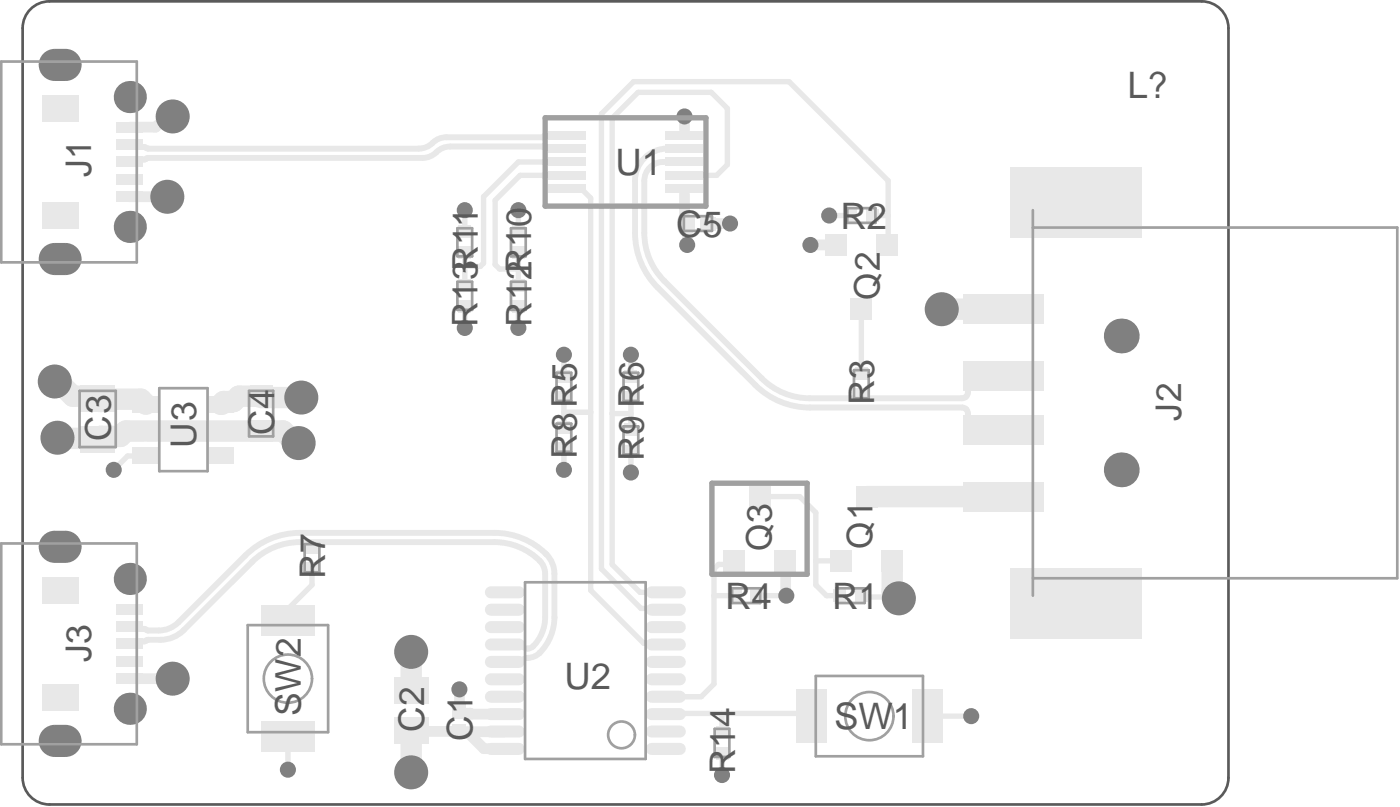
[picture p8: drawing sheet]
<svg xmlns="http://www.w3.org/2000/svg" width="174mm" height="100mm" viewBox="0 0 174 100" stroke-linecap="round" stroke-linejoin="round" font-family="sans-serif">
<defs><g id="words">
<g font-size="4.5" fill="#5a5a5a">
<text x="140.1" y="12.1">L?</text>
<text x="76.5" y="21.7">U1</text>
<text x="84" y="29.4">C5</text>
<text x="104.4" y="28.4">R2</text>
<text x="90.1" y="75.6">R4</text>
<text x="103.4" y="75.6">R1</text>
<text x="70.1" y="85.5">U2</text>
<text x="103.6" y="90.5">SW1</text>
</g>
<g font-size="4.4" fill="#5a5a5a">
<text x="11.3" y="22" transform="rotate(-90 11.3 22)">J1</text>
<text x="59.3" y="40.6" transform="rotate(-90 59.3 40.6)">R13R11</text>
<text x="66" y="40.6" transform="rotate(-90 66 40.6)">R12R10</text>
<text x="109.3" y="37.2" transform="rotate(-90 109.3 37.2)">Q2</text>
<text x="24.4" y="52.3" transform="rotate(-90 24.4 52.3)">3</text>
<text x="71.6" y="50.6" transform="rotate(-90 71.6 50.6)">R5</text>
<text x="108.6" y="50.3" transform="rotate(-90 108.6 50.3)">R3</text>
<text x="146.7" y="52.2" transform="rotate(-90 146.7 52.2)">J2</text>
<text x="13.8" y="54.7" transform="rotate(-90 13.8 54.7)">C3</text>
<text x="24.4" y="55.6" transform="rotate(-90 24.4 55.6)">U</text>
<text x="34.1" y="54" transform="rotate(-90 34.1 54)">C4</text>
<text x="71.7" y="57" transform="rotate(-90 71.7 57)">R8</text>
<text x="80" y="57.3" transform="rotate(-90 80 57.3)">R9 R6</text>
<text x="40.4" y="71.9" transform="rotate(-90 40.4 71.9)">R7</text>
<text x="95.9" y="68.5" transform="rotate(-90 95.9 68.5)">Q3</text>
<text x="108.4" y="68.1" transform="rotate(-90 108.4 68.1)">Q1</text>
<text x="11.3" y="82.2" transform="rotate(-90 11.3 82.2)">J3</text>
<text x="37.4" y="88.9" transform="rotate(-90 37.4 88.9)">SW2</text>
<text x="52.7" y="90.9" transform="rotate(-90 52.7 90.9)">C2</text>
<text x="58.7" y="91.9" transform="rotate(-90 58.7 91.9)">C1</text>
<text x="91.3" y="96.1" transform="rotate(-90 91.3 96.1)">R14</text>
</g>
</g></defs>
<path d="M3.8 1.1a3.3 3.3 0 0 1 2.3-.9h143.2a3.3 3.3 0 0 1 3.3 3.3v93.1a3.3 3.3 0 0 1-3.3 3.3h-143.2a3.3 3.3 0 0 1-3.3-3.3v-93.1a3.3 3.3 0 0 1 1-2.4z" fill="none" stroke="#5a5a5a" stroke-width=".33"/>
<path d="M78.7 10.1l-4 4M98 10.1l12.3 12.3M73.4 24.6v26.6h-3.3M70.1 49.4v3.6M76 51.4h2.4M76 70.1l3.5 3.4M80 79.9h2.5M82.5 75.5l.2 .2" fill="none" stroke="#e8e8e8" stroke-width=".67"/>
<circle cx="76" cy="51.4" r=".33" fill="#e8e8e8"/>
<path d="M76 14.7v36.7M78.7 10.1h19.3M88.4 11.5l2 2v6.9l-1.4 1.4h-4M64.4 33.4v2M70.4 23.4l.2 .2M79.6 75.5h2.9M82.5 79.9l.2 .1" fill="none" stroke="#e8e8e8" stroke-width=".67"/>
<path d="M85 24.1v3.4M85.3 27.8h.1M88 27.8h2.7" fill="none" stroke="#e8e8e8" stroke-width="1.3"/>
<circle cx="57.7" cy="40.7" r=".33" fill="#e8e8e8"/>
<path d="M57.7 33.1h2M57.7 26.1v2.7M61.5 32.8l.6 .6h2.3M64.4 38.1v2.6M70.1 44v2.7M73.4 51.2v22.1M88.7 74h2.7M82.7 86.5h4.4M100.4 88.6l.4 .3" fill="none" stroke="#e8e8e8" stroke-width=".67"/>
<path d="M97.6 73.9l.1 .1" fill="none" stroke="#e8e8e8" stroke-width="1.3"/>
<circle cx="57.7" cy="26.1" r=".33" fill="#e8e8e8"/>
<path d="M57.7 31.4v4M60.1 32.7l-.4 .4M64.4 20.1l-4.3 4.3M70.6 23.6h1.8M78.4 44v2.7" fill="none" stroke="#e8e8e8" stroke-width=".67"/>
<path d="M67.7 16.9h2.4" fill="none" stroke="#e8e8e8" stroke-width=".73"/>
<path d="M117 38.4h7.6" fill="none" stroke="#e8e8e8" stroke-width="2.7"/>
<circle cx="103.8" cy="30.4" r=".67" fill="#e8e8e8"/>
<g fill="none" stroke="#e8e8e8" stroke-width=".67">
<path d="M74.7 14.1v56.5l4.9 4.9M88.4 11.5h-9.1l-3.3 3.2M57.7 38.1v2.6M60.1 24.4v8.3M64.4 26.1v2.7M64.4 31.4v2M70.4 21.8h-5.8l-3.1 3.1M72.4 23.6l1 1M103 26.8h2.7M107 38.4v8M108.3 26.8h2M110.3 22.4v7.8l-.1 .2"/>
<path d="M70.1 55.7v2.6M76 51.4v18.7M78.4 49.4v3.9M78.4 56v2.7M38.8 70.6v2M73.4 73.3l6.6 6.6M79.5 73.5h3.2M91.2 69.6l-.5 .5h-1.4l-.6 .5v14.3l-1.6 1.6M94 74h3.7M94.4 61.7h4.9l2 1.9v9l1.4 1.4h1.6M101.3 69.6h3.2M107 74l.2 .1h4.3l.2 .2"/>
<path d="M100.4 88.6h-17.6l-.1 .1"/>
</g>
<path d="M85 14.5v1.6M85 27.5l.3 .3M85.4 30.4h.1M85.4 27.8h.1M100.7 30.4h3.1M97.5 69.6l.1 .1v4.2M51.1 90.8h5.9l.1 .1M57.1 88.3l.2 .2h1.1M57.1 85.6v2.7M58.5 88.7h4.2M62.7 92.9v.1M62.7 90.8h.1" fill="none" stroke="#e8e8e8" stroke-width="1.3"/>
<path d="M67.7 18.3h2.4M82.9 18.4h2.1M80 22.4v6.5M81.7 35.7l12.1 12.1M82.4 20.1h2.6M123.3 53.3h1.3M18.4 79.4h1.5" fill="none" stroke="#e8e8e8" stroke-width=".73"/>
<path d="M6.8 47.4h.4l1.9 1.8h2.7l.7 .7M12.5 54.2l-.4 .3-.1-.1h-4.8l-.1-.1M17.5 49.6l.6 .6M18.5 53.5h16.7l1.5 1.5h.4M29.7 49.2l-.7 .7h-1.2M107.7 61.7h16.9M110.8 69.6v3.9l.7 .6" fill="none" stroke="#e8e8e8" stroke-width="2.7"/>
<circle cx="27.4" cy="50.2" r="1.33" fill="#e8e8e8"/>
<path d="M61.5 24.9v7.9M64.4 20.1h6M18.1 56.5l-.1 .1h-2.1l-1.8 1.7M38.8 72.6l-3 3v1.4M35.8 91.5v4.1M89.7 88.6v2.3M89.7 93.6v2.6M115.2 88.9h5.5" fill="none" stroke="#e8e8e8" stroke-width=".67"/>
<path d="M21.5 14.5h-.8l-1.4 1.3h-3.2M16.1 24.4h4.7M85.4 27.8v2.6M16.1 84.3h5.4M51.1 90.7v.1M57.1 88.3h.1M58.4 88.5l.1 .2M62.7 90.8l-5.6 .1h1l2 2h2.6" fill="none" stroke="#e8e8e8" stroke-width="1.3"/>
<path d="M12.1 49.5l5.4 .1M18 53.5h-2.4l-.6 .7h-2.5M27.8 49.9l-.4 .3M29.7 49.2h2.7M32.4 49.4h5M51.1 80.9v4.9M51.1 90.7v5.2" fill="none" stroke="#e8e8e8" stroke-width="2.7"/>
<g fill="none" stroke="#e8e8e8" stroke-width=".73">
<path d="M18.2 19.7l-.2 .1a3.6 3.6 0 0 0-1.7 .1l-.2 .2M67.7 18.3l-.3-.1h-11.5a2.73 2.73 0 0 0-2 .9 2.42 2.42 0 0 1-1.4 .5h-34.1l-.2 .1M67.7 16.9l-.3 .1h-12a2.73 2.73 0 0 0-2 1 2.43 2.43 0 0 1-1.4 .5h-33.6l-.4-.2a3.6 3.6 0 0 1-1.7-.2l-.2-.2M70.1 18.3l.3 .1M70.4 16.8l-.3 .1M82.9 18.4a4 4 0 0 0-4 4v6.5a9.6 9.6 0 0 0 2.8 6.8M80 28.9a8.4 8.4 0 0 0 2.5 6l12.1 12.1a8.5 8.5 0 0 0 6 2.4h18.9a.8 .8 0 0 0 .8-.9 3.1 3.1 0 0 1 3-1.8h1.3M82.4 20.1a2.33 2.33 0 0 0-2.4 2.3M93.8 47.8a9.6 9.6 0 0 0 6.8 2.8h18.9a.8 .8 0 0 1 .8 1 3.1 3.1 0 0 0 3 1.7M16.1 77.8a1.89 1.89 0 0 0 1.8 .3l.5 .2a5.1 5.1 0 0 0 3-.5l.8-.5 8.3-8.3a9.6 9.6 0 0 1 6.8-2.8h24.1a8.9 8.9 0 0 1 6.8 3 3.4 3.4 0 0 1 .7 2v5.4a5.7 5.7 0 0 1-2.5 4.9l-.8 .2M18.4 79.4l-.4 .2a3.6 3.6 0 0 0-1.7 .2l-.2 .1M19.9 79.4a4.1 4.1 0 0 0 2.9-1.2l8.5-8.4a8.5 8.5 0 0 1 6-2.5h24.1a7.5 7.5 0 0 1 6.1 2.9l.2 1v5.4a5 5 0 0 1-1.7 3.8 1 1 0 0 1-1.2-.3l-.5-.1h-1.6"/>
<path d="M65.5 81.7l-.4 .1-.5 .3-1.9 .1M65.5 81.7h.1"/>
</g>
<g fill="#808080">
<path d="M5.4 30.7l.4-.3 .5-.2h.5v2h-2l.1-.6 .2-.4z"/>
<path d="M4.8 32.2h2v2a2 2 0 0 1-2-2z"/>
<path d="M8.1 32.2h2a2 2 0 0 1-2 2z"/>
<path d="M8.1 30.2a2 2 0 0 1 2 2h-2z"/>
<path d="M5.4 66.5l.4-.3 .5-.2 .5-.1v2h-2l.1-.5 .2-.5z"/>
<path d="M4.8 67.9h2v2a2 2 0 0 1-2-2z"/>
<path d="M8.1 67.9h2a2 2 0 0 1-2 2z"/>
<path d="M8.1 65.9a2 2 0 0 1 2 2h-2z"/>
<path d="M5.4 6.7l.4-.4 .5-.2h.5v2h-2l.1-.6 .2-.4z"/>
<path d="M4.8 8.1h2v2a2 2 0 0 1-2-2z"/>
<path d="M8.1 8.1h2a2 2 0 0 1-2 2z"/>
<path d="M8.1 6.1a2 2 0 0 1 2 2h-2z"/>
<path d="M5.4 90.6l.4-.3 .5-.2 .5-.1v2h-2l.1-.5 .2-.5z"/>
<path d="M4.8 92h2v2a2 2 0 0 1-2-2z"/>
<path d="M8.1 92h2a2 2 0 0 1-2 2z"/>
<path d="M8.1 90a2 2 0 0 1 2 2h-2z"/>
<circle cx="85.4" cy="30.4" r="1"/>
<circle cx="21.5" cy="14.5" r="2.11"/>
<circle cx="120.7" cy="88.9" r="1"/>
<circle cx="35.8" cy="95.6" r="1"/>
<circle cx="51.1" cy="80.9" r="2.11"/>
<circle cx="51.1" cy="95.9" r="2.11"/>
<circle cx="21.5" cy="84.3" r="2.11"/>
<circle cx="7.5" cy="86.6" r="1"/>
<circle cx="7.5" cy="73.3" r="1"/>
<circle cx="7.5" cy="26.8" r="1"/>
<circle cx="7.5" cy="13.5" r="1"/>
<circle cx="133.6" cy="74.9" r="2.11"/>
<circle cx="133.6" cy="25.1" r="2.11"/>
<circle cx="20.8" cy="24.4" r="2.11"/>
<circle cx="89.7" cy="96.2" r="1"/>
<circle cx="57.1" cy="85.6" r="1"/>
<circle cx="14.1" cy="58.3" r="1"/>
<circle cx="37.1" cy="55" r="2.11"/>
<circle cx="37.4" cy="49.4" r="2.11"/>
<circle cx="6.8" cy="47.4" r="2.11"/>
<circle cx="7.1" cy="54.3" r="2.11"/>
<circle cx="111.7" cy="74.3" r="2.11"/>
<circle cx="97.7" cy="74" r="1"/>
<circle cx="117" cy="38.4" r="2.11"/>
<circle cx="103" cy="26.8" r="1"/>
<circle cx="100.7" cy="30.4" r="1"/>
<circle cx="85" cy="14.5" r="1"/>
<circle cx="90.7" cy="27.8" r="1"/>
<circle cx="78.4" cy="58.7" r="1"/>
<circle cx="70.1" cy="58.3" r="1"/>
<circle cx="78.4" cy="44" r="1"/>
<circle cx="70.1" cy="44" r="1"/>
<circle cx="64.4" cy="40.7" r="1"/>
<circle cx="64.4" cy="26.1" r="1"/>
<circle cx="57.7" cy="26.1" r="1"/>
<circle cx="57.7" cy="40.7" r="1"/>
<circle cx="139.3" cy="58.3" r="2.16"/>
<circle cx="139.3" cy="41.7" r="2.16"/>
<circle cx="16.1" cy="28.2" r="2"/>
<circle cx="16.1" cy="88" r="2"/>
<circle cx="16.1" cy="71.9" r="2"/>
<circle cx="16.1" cy="12" r="2"/>
</g>
<g fill="#808080">
<path d="M4.8 32.2l2-2h1.3l2 2-2 2h-1.3z" fill-rule="evenodd"/>
<path d="M4.8 67.9l2-2h1.3l2 2-2 2h-1.3z" fill-rule="evenodd"/>
<path d="M4.8 8.1l2-2h1.3l2 2-2 2h-1.3z" fill-rule="evenodd"/>
<path d="M4.8 92l2-2h1.3l2 2-2 2h-1.3z" fill-rule="evenodd"/>
</g>
<g fill="#e8e8e8">
<path d="M106.3 60.3h2.7v2.7h-2.7z" fill-rule="evenodd"/>
<path d="M109.5 68.3h2.7v2.7h-2.7z" fill-rule="evenodd"/>
<path d="M103.2 68.3h2.6v2.7h-2.6z" fill-rule="evenodd"/>
<path d="M105.7 37.1h2.6v2.6h-2.6z" fill-rule="evenodd"/>
<path d="M102.5 29.1h2.7v2.6h-2.7z" fill-rule="evenodd"/>
<path d="M108.8 29.1h2.7v2.6h-2.7z" fill-rule="evenodd"/>
<path d="M103.6 73.2h1.5v1.5h-1.5z" fill-rule="evenodd"/>
<path d="M106.3 73.2h1.5v1.5h-1.5z" fill-rule="evenodd"/>
<path d="M107.6 26h1.5v1.5h-1.5z" fill-rule="evenodd"/>
<path d="M104.9 26h1.5v1.5h-1.5z" fill-rule="evenodd"/>
<path d="M5.2 71.6h4.5v3.3h-4.5z" fill-rule="evenodd"/>
<path d="M5.2 84.9h4.5v3.3h-4.5z" fill-rule="evenodd"/>
<path d="M14.5 74.9h3.3v1.4h-3.3z" fill-rule="evenodd"/>
<path d="M14.5 77.1h3.3v1.3h-3.3z" fill-rule="evenodd"/>
<path d="M14.5 79.3h3.3v1.3h-3.3z" fill-rule="evenodd"/>
<path d="M14.5 81.4h3.3v1.4h-3.3z" fill-rule="evenodd"/>
<path d="M14.5 83.6h3.3v1.3h-3.3z" fill-rule="evenodd"/>
<path d="M5.2 11.8h4.5v3.3h-4.5z" fill-rule="evenodd"/>
<path d="M5.2 25.1h4.5v3.3h-4.5z" fill-rule="evenodd"/>
<path d="M14.5 15.1h3.3v1.4h-3.3z" fill-rule="evenodd"/>
<path d="M14.5 17.3h3.3v1.3h-3.3z" fill-rule="evenodd"/>
<path d="M14.5 19.4h3.3v1.4h-3.3z" fill-rule="evenodd"/>
<path d="M14.5 21.6h3.3v1.3h-3.3z" fill-rule="evenodd"/>
<path d="M14.5 23.8h3.3v1.3h-3.3z" fill-rule="evenodd"/>
<path d="M113.3 85.6h3.9v6.6h-3.9z" fill-rule="evenodd"/>
<path d="M98.8 85.6h3.9v6.6h-3.9z" fill-rule="evenodd"/>
<path d="M68.1 22.9h4.6v1h-4.6z" fill-rule="evenodd"/>
<path d="M68.1 21.3h4.6v1h-4.6z" fill-rule="evenodd"/>
<path d="M68.1 19.6h4.6v1h-4.6z" fill-rule="evenodd"/>
<path d="M68.1 17.9h4.6v1h-4.6z" fill-rule="evenodd"/>
<path d="M68.1 16.3h4.6v1h-4.6z" fill-rule="evenodd"/>
<path d="M82.7 16.3h4.7v1h-4.7z" fill-rule="evenodd"/>
<path d="M82.7 17.9h4.7v1h-4.7z" fill-rule="evenodd"/>
<path d="M82.7 19.6h4.7v1h-4.7z" fill-rule="evenodd"/>
<path d="M82.7 21.3h4.7v1h-4.7z" fill-rule="evenodd"/>
<path d="M82.7 22.9h4.7v1h-4.7z" fill-rule="evenodd"/>
<path d="M56.2 87.3h1.7v1.9h-1.7z" fill-rule="evenodd"/>
<path d="M48.9 89.1h4.3v3.3h-4.3z" fill-rule="evenodd"/>
<path d="M48.9 84.1h4.3v3.3h-4.3z" fill-rule="evenodd"/>
<path d="M10 47.9h4.3v3.3h-4.3z" fill-rule="evenodd"/>
<path d="M10 52.8h4.3v3.4h-4.3z" fill-rule="evenodd"/>
<path d="M31 52.2h2.9v2.6h-2.9z" fill-rule="evenodd"/>
<path d="M31 47.9h2.9v2.6h-2.9z" fill-rule="evenodd"/>
<path d="M119.7 36.5h9.9v3.8h-9.9z" fill-rule="evenodd"/>
<path d="M119.7 44.8h9.9v3.8h-9.9z" fill-rule="evenodd"/>
<path d="M119.7 51.5h9.9v3.7h-9.9z" fill-rule="evenodd"/>
<path d="M119.7 59.8h9.9v3.7h-9.9z" fill-rule="evenodd"/>
<path d="M125.5 20.7h16.3v8.8h-16.3z" fill-rule="evenodd"/>
<path d="M125.5 70.5h16.3v8.9h-16.3z" fill-rule="evenodd"/>
<path d="M87.1 26.9h1.8v1.7h-1.8z" fill-rule="evenodd"/>
<path d="M56.2 89.9h1.7v1.9h-1.7z" fill-rule="evenodd"/>
<path d="M84.5 26.9h1.8v1.7h-1.8z" fill-rule="evenodd"/>
<path d="M89.9 68.3h2.6v2.7h-2.6z" fill-rule="evenodd"/>
<path d="M96.2 68.3h2.6v2.7h-2.6z" fill-rule="evenodd"/>
<path d="M93 60.3h2.7v2.7h-2.7z" fill-rule="evenodd"/>
<path d="M106.3 45.6h1.5v1.5h-1.5z" fill-rule="evenodd"/>
<path d="M106.3 48.3h1.5v1.5h-1.5z" fill-rule="evenodd"/>
<path d="M90.6 73.2h1.5v1.5h-1.5z" fill-rule="evenodd"/>
<path d="M93.3 73.2h1.5v1.5h-1.5z" fill-rule="evenodd"/>
<path d="M69.3 46h1.5v1.4h-1.5z" fill-rule="evenodd"/>
<path d="M69.3 48.6h1.5v1.5h-1.5z" fill-rule="evenodd"/>
<path d="M77.6 46h1.5v1.4h-1.5z" fill-rule="evenodd"/>
<path d="M77.6 48.6h1.5v1.5h-1.5z" fill-rule="evenodd"/>
<path d="M38 69.9h1.5v1.5h-1.5z" fill-rule="evenodd"/>
<path d="M38 67.2h1.5v1.5h-1.5z" fill-rule="evenodd"/>
<path d="M69.3 52.3h1.5v1.5h-1.5z" fill-rule="evenodd"/>
<path d="M69.3 54.9h1.5v1.5h-1.5z" fill-rule="evenodd"/>
<path d="M77.6 52.6h1.5v1.5h-1.5z" fill-rule="evenodd"/>
<path d="M77.6 55.3h1.5v1.5h-1.5z" fill-rule="evenodd"/>
<path d="M63.6 28h1.5v1.5h-1.5z" fill-rule="evenodd"/>
<path d="M63.6 30.7h1.5v1.5h-1.5z" fill-rule="evenodd"/>
<path d="M57 28h1.5v1.5h-1.5z" fill-rule="evenodd"/>
<path d="M57 30.7h1.5v1.5h-1.5z" fill-rule="evenodd"/>
<path d="M63.6 34.6h1.5v1.5h-1.5z" fill-rule="evenodd"/>
<path d="M63.6 37.3h1.5v1.5h-1.5z" fill-rule="evenodd"/>
<path d="M57 34.6h1.5v1.5h-1.5z" fill-rule="evenodd"/>
<path d="M57 37.3h1.5v1.5h-1.5z" fill-rule="evenodd"/>
<path d="M88.9 92.8h1.5v1.5h-1.5z" fill-rule="evenodd"/>
<path d="M88.9 90.2h1.5v1.5h-1.5z" fill-rule="evenodd"/>
<path d="M32.4 89.6h6.7v3.8h-6.7z" fill-rule="evenodd"/>
<path d="M32.4 75.1h6.7v3.8h-6.7z" fill-rule="evenodd"/>
</g>
<g fill="none" stroke="#e8e8e8" stroke-width="1.5">
<path d="M61 77.9h3.5M61 75.7h3.5M61 73.5h3.5M81 77.9h3.5M81 75.7h3.5M81 73.5h3.5M61 93h3.5M61 90.8h3.5M61 88.7h3.5M61 86.5h3.5M61 84.3h3.5M61 82.2h3.5"/>
<path d="M61 80h3.5M81 93h3.5M81 90.8h3.5M81 88.7h3.5M81 86.5h3.5M81 84.3h3.5M81 82.2h3.5M81 80h3.5"/>
</g>
<g fill="#e8e8e8">
<path d="M25.8 49.2h3.3v2h-3.3z" fill-rule="evenodd"/>
<path d="M25.8 55.5h3.3v2h-3.3z" fill-rule="evenodd"/>
<path d="M16.5 55.5h3.3v2h-3.3z" fill-rule="evenodd"/>
<path d="M16.5 52.3h3.3v2h-3.3z" fill-rule="evenodd"/>
<path d="M16.5 49.2h3.3v2h-3.3z" fill-rule="evenodd"/>
</g>
<g fill="none" stroke="#a0a0a0" stroke-width=".33">
<path d="M.1 7.6h16.9v25h-16.9zM56.8 28.3h1.9v3.5h-1.9zM56.8 35h1.9v3.5h-1.9zM63.5 28.3h1.8v3.5h-1.8zM63.5 35h1.8v3.5h-1.8zM85 26.8h3.4v1.9h-3.4zM105.3 25.8h3.5v1.9h-3.5zM128.3 28.3h45.3v43.5h-45.3M128.3 26.1v47.9M9.9 48.5h4.5v7h-4.5zM19.8 48.2h6v10.3h-6zM30.9 48.5h3v5.7h-3z"/>
<path d="M69.1 46.3h1.9v3.5h-1.9zM69.1 52.6h1.9v3.5h-1.9zM77.5 46.3h1.8v3.5h-1.8zM77.5 52.9h1.8v3.5h-1.8zM106.1 46h1.8v3.4h-1.8zM.1 67.5h16.9v24.9h-16.9zM30.8 77.6h10v13.3h-10zM37.8 67.6h1.9v3.4h-1.9zM65.2 72.3h15v21.9h-15zM90.9 73h3.5v1.9h-3.5zM103.9 73h3.5v1.9h-3.5zM88.8 90.5h1.8v3.5h-1.8z"/>
<path d="M101.3 83.9h13.4v10h-13.4z"/>
<circle cx="35.8" cy="84.3" r="2.99"/>
<circle cx="77.2" cy="91.2" r="1.66"/>
<circle cx="108" cy="88.9" r="2.99"/>
</g>
<path d="M67.7 14.6h20v11h-20zM88.4 60h11.9v11.3h-11.9z" fill="none" stroke="#a0a0a0" stroke-width=".67"/>
<use href="#words"/>
</svg>
